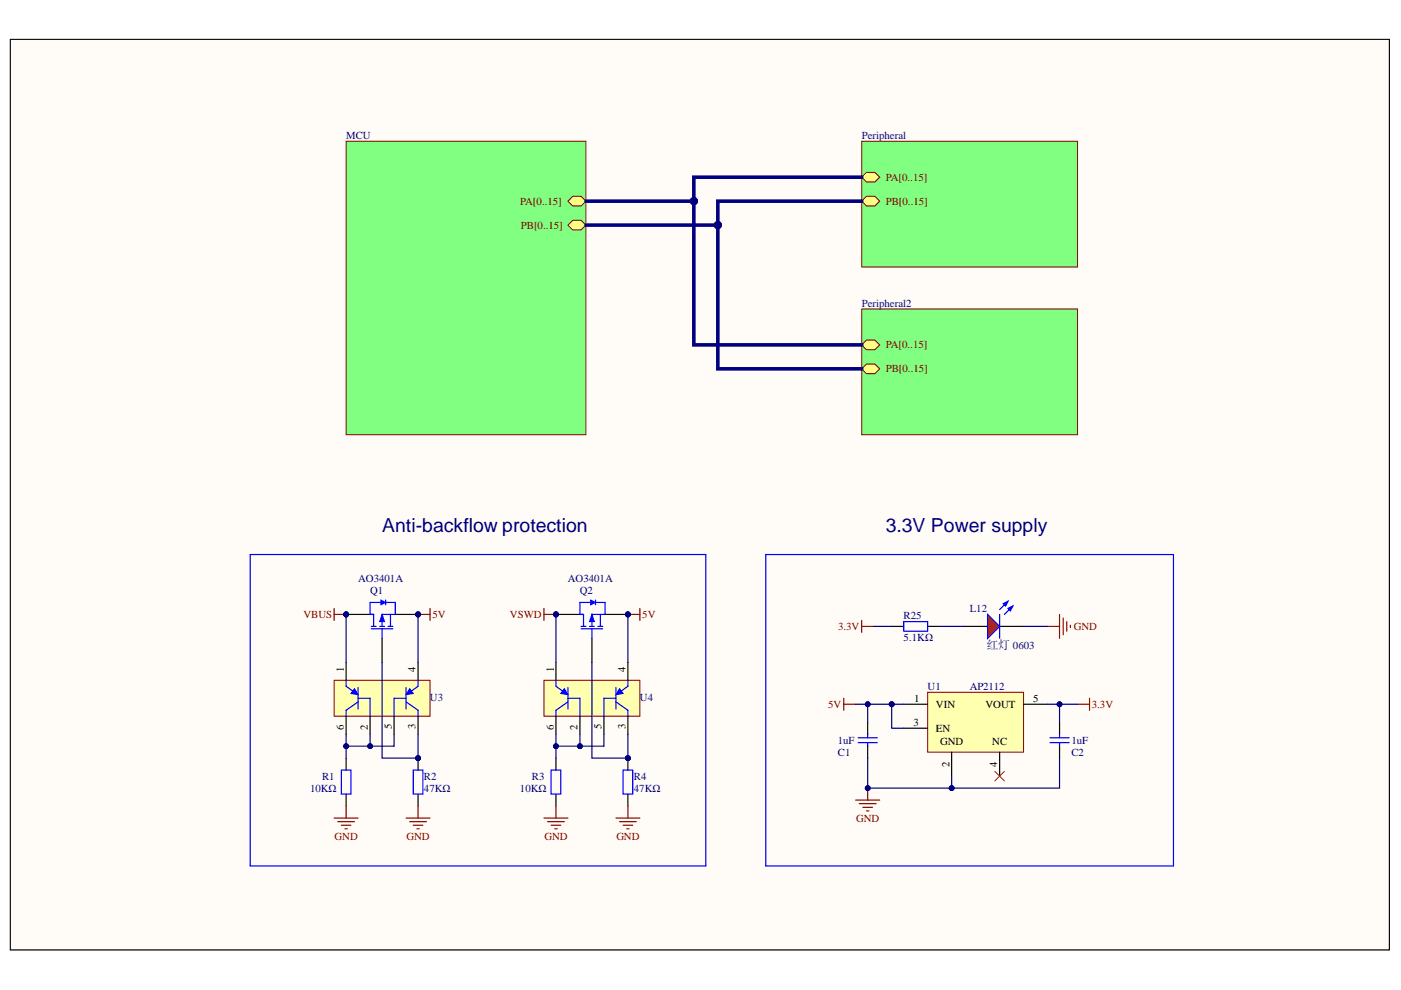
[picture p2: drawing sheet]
<svg xmlns="http://www.w3.org/2000/svg" width="297mm" height="210mm" viewBox="0 0 297 210" stroke-linecap="round" stroke-linejoin="round" font-family="sans-serif">
<defs><g id="words">
<g font-size="4.1" fill="#000080">
<text x="81" y="112.9">Anti-backflow protection</text>
<text x="187.8" y="112.9">3.3V Power supply</text>
</g>
<text font-size="2.5" fill="#000080" x="209.1" y="137.6">红灯 0603</text>
<g font-size="2.3" fill="#000080">
<text x="73.4" y="29.4">MCU</text>
<text x="182.7" y="29.4">Peripheral</text>
<text x="182.7" y="65">Peripheral2</text>
<text x="75.9" y="123.4">AO3401A</text>
<text x="78.5" y="125.9">Q1</text>
<text x="120.4" y="123.4">AO3401A</text>
<text x="122.9" y="125.9">Q2</text>
<text x="191.6" y="131.3">R25</text>
<text x="205.6" y="129.7">L12</text>
<text x="191.6" y="135.8">5.1KΩ</text>
<text x="91.2" y="148.6">U3</text>
<text x="135.7" y="148.6">U4</text>
<text x="196.7" y="146.3">U1</text>
<text x="205.6" y="146.3">AP2112</text>
<text x="177.6" y="160.2">C1</text>
<text x="177.6" y="157.7">1uF</text>
<text x="227.2" y="160.2">C2</text>
<text x="227.2" y="157.7">1uF</text>
<text x="65.7" y="167.8">10KΩ</text>
<text x="68.3" y="165.3">R1</text>
<text x="89.9" y="165.3">R2</text>
<text x="89.9" y="167.8">47KΩ</text>
<text x="110.2" y="167.8">10KΩ</text>
<text x="112.8" y="165.3">R3</text>
<text x="134.4" y="165.3">R4</text>
<text x="134.4" y="167.8">47KΩ</text>
</g>
<g font-size="2.3" fill="#800000">
<text x="187.8" y="38.3">PA[0..15]</text>
<text x="110.3" y="43.4">PA[0..15]</text>
<text x="187.8" y="43.4">PB[0..15]</text>
<text x="110.4" y="48.5">PB[0..15]</text>
<text x="187.8" y="73.9">PA[0..15]</text>
<text x="187.8" y="78.9">PB[0..15]</text>
<text x="64.3" y="131">VBUS</text>
<text x="91.7" y="131">5V</text>
<text x="108.1" y="131">VSWD</text>
<text x="136.2" y="131">5V</text>
<text x="177.7" y="133.6">3.3V</text>
<text x="227.7" y="133.6">GND</text>
<text x="175.6" y="150.1">5V</text>
<text x="231.5" y="150.1">3.3V</text>
<text x="70.9" y="178">GND</text>
<text x="86.2" y="178">GND</text>
<text x="115.4" y="178">GND</text>
<text x="130.7" y="178">GND</text>
<text x="181.5" y="174.2">GND</text>
</g>
<g font-size="2.3">
<text x="72.9" y="142.5" transform="rotate(-90 72.9 142.5)">1</text>
<text x="88.1" y="142.5" transform="rotate(-90 88.1 142.5)">4</text>
<text x="117.4" y="142.5" transform="rotate(-90 117.4 142.5)">1</text>
<text x="132.6" y="142.5" transform="rotate(-90 132.6 142.5)">4</text>
<text x="193.8" y="148.8">1</text>
<text x="219" y="148.8">5</text>
<text x="72.9" y="154.7" transform="rotate(-90 72.9 154.7)">6</text>
<text x="78" y="154.7" transform="rotate(-90 78 154.7)">2</text>
<text x="83" y="154.6" transform="rotate(-90 83 154.6)">5</text>
<text x="88.1" y="154.6" transform="rotate(-90 88.1 154.6)">3</text>
<text x="117.4" y="154.7" transform="rotate(-90 117.4 154.7)">6</text>
<text x="122.5" y="154.7" transform="rotate(-90 122.5 154.7)">2</text>
<text x="127.5" y="154.6" transform="rotate(-90 127.5 154.6)">5</text>
<text x="132.6" y="154.6" transform="rotate(-90 132.6 154.6)">3</text>
<text x="193.7" y="153.9">3</text>
<text x="198.4" y="150.1">VIN</text>
<text x="198.4" y="155.1">EN</text>
<text x="208.9" y="150.1">VOUT</text>
<text x="199.3" y="157.9">GND</text>
<text x="210.4" y="157.9">NC</text>
<text x="201.3" y="162.5" transform="rotate(-90 201.3 162.5)">2</text>
<text x="211.4" y="162.6" transform="rotate(-90 211.4 162.6)">4</text>
</g>
</g></defs>
<path d="M2.2 8.4h292.4v193h-292.4z" fill-rule="evenodd" fill="#fffcf8"/>
<path d="M2.2 8.4h292.4v193h-292.4z" fill="none" stroke="#000" stroke-width=".21"/>
<path d="M2.2 8.4h292.4v193h-292.4z" fill-rule="evenodd" fill="#fffcf8"/>
<path d="M2.2 8.4h292.4v193h-292.4z" fill="none" stroke="#000" stroke-width=".21"/>
<path d="M73.4 29.9h50.8v62.3h-50.8z" fill-rule="evenodd" fill="#80ff80"/>
<path d="M73.4 29.9h50.8v62.3h-50.8z" fill="none" stroke="#800000" stroke-width=".21"/>
<path d="M121.4 41.6h1.8l1 1-1 1.1h-1.8l-1-1.1z" fill-rule="evenodd" fill="#ffff80"/>
<path d="M121.4 41.6h1.8l1 1-1 1.1h-1.8l-1-1.1z" fill="none" stroke="#800000" stroke-width=".21"/>
<path d="M120.4 47.7l1-1h1.8l1 1-1 1h-1.8z" fill-rule="evenodd" fill="#ffff80"/>
<path d="M120.4 47.7l1-1h1.8l1 1-1 1h-1.8z" fill="none" stroke="#800000" stroke-width=".21"/>
<path d="M182.7 30h45.8v26.6h-45.8z" fill-rule="evenodd" fill="#80ff80"/>
<path d="M182.7 30h45.8v26.6h-45.8z" fill="none" stroke="#800000" stroke-width=".21"/>
<path d="M182.7 37.6l1-1h1.8l1 1-1 1h-1.8z" fill-rule="evenodd" fill="#ffff80"/>
<path d="M182.7 37.6l1-1h1.8l1 1-1 1h-1.8z" fill="none" stroke="#800000" stroke-width=".21"/>
<path d="M183.7 41.6h1.8l1 1.1-1 1h-1.8l-1-1z" fill-rule="evenodd" fill="#ffff80"/>
<path d="M183.7 41.6h1.8l1 1.1-1 1h-1.8l-1-1z" fill="none" stroke="#800000" stroke-width=".21"/>
<path d="M181.4 169.6h5.1M182.2 170.4h3.6M183 171.2h2M183.7 171.9h.5M184 167.1v2.5" fill="none" stroke="#800000" stroke-width=".25"/>
<circle cx="184" cy="167.1" r=".51" fill="#000080"/>
<circle cx="184" cy="167.1" r=".51" fill="none" stroke="#000080" stroke-width=".21"/>
<path d="M184 153.1v2.6M184 158.2v2.5" fill="none" stroke="#000" stroke-width=".25"/>
<path d="M181.9 156.4h4.1M181.9 157.5h4.1M184 155.7v.7M184 157.5v.7" fill="none" stroke="#00f" stroke-width=".25"/>
<path d="M196.7 146.8h20.3v12.7h-20.3z" fill-rule="evenodd" fill="#ffffb0"/>
<path d="M196.7 146.8h20.3v12.7h-20.3z" fill="none" stroke="#800000" stroke-width=".21"/>
<path d="M191.6 149.3h5.1M191.6 154.4h5.1M201.8 159.5v5.1M211.9 159.5v5.1M217 149.3h5.1M224.6 153.1v2.6M224.6 158.2v2.5" fill="none" stroke="#000" stroke-width=".25"/>
<path d="M178.9 148v2.6M178.9 149.3h2.5M228.5 149.3h2.5M231 148v2.6" fill="none" stroke="#800000" stroke-width=".25"/>
<path d="M222.6 156.4h4.1M222.6 157.5h4.1M224.6 155.7v.7M224.6 157.5v.7" fill="none" stroke="#00f" stroke-width=".25"/>
<path d="M210.9 163.5l2.1 2.1M213 163.5l-2.1 2.1" fill="none" stroke="#f00" stroke-width=".21"/>
<path d="M182.7 65.5h45.8v26.7h-45.8z" fill-rule="evenodd" fill="#80ff80"/>
<path d="M182.7 65.5h45.8v26.7h-45.8z" fill="none" stroke="#800000" stroke-width=".21"/>
<path d="M182.7 73.1l1-1h1.8l1 1-1 1h-1.8z" fill-rule="evenodd" fill="#ffff80"/>
<path d="M182.7 73.1l1-1h1.8l1 1-1 1h-1.8z" fill="none" stroke="#800000" stroke-width=".21"/>
<path d="M182.7 78.2l1-1h1.8l1 1-1 1h-1.8z" fill-rule="evenodd" fill="#ffff80"/>
<path d="M182.7 78.2l1-1h1.8l1 1-1 1h-1.8z" fill="none" stroke="#800000" stroke-width=".21"/>
<path d="M70.8 129v2.5M70.8 130.3h2.6" fill="none" stroke="#800000" stroke-width=".25"/>
<circle cx="73.4" cy="130.3" r=".51" fill="#000080"/>
<circle cx="73.4" cy="130.3" r=".51" fill="none" stroke="#000080" stroke-width=".21"/>
<path d="M115.3 129v2.5M115.3 130.3h2.6" fill="none" stroke="#800000" stroke-width=".25"/>
<circle cx="117.9" cy="130.3" r=".51" fill="#000080"/>
<circle cx="117.9" cy="130.3" r=".51" fill="none" stroke="#000080" stroke-width=".21"/>
<path d="M133.1 130.3h2.6M135.7 129v2.5" fill="none" stroke="#800000" stroke-width=".25"/>
<circle cx="133.1" cy="130.3" r=".51" fill="#000080"/>
<circle cx="133.1" cy="130.3" r=".51" fill="none" stroke="#000080" stroke-width=".21"/>
<circle cx="117.9" cy="130.3" r=".51" fill="#000080"/>
<circle cx="117.9" cy="130.3" r=".51" fill="none" stroke="#000080" stroke-width=".21"/>
<circle cx="133.1" cy="130.3" r=".51" fill="#000080"/>
<circle cx="133.1" cy="130.3" r=".51" fill="none" stroke="#000080" stroke-width=".21"/>
<path d="M117.9 130.3h5.1" fill="none" stroke="#000" stroke-width=".25"/>
<circle cx="117.9" cy="130.3" r=".51" fill="#000080"/>
<circle cx="117.9" cy="130.3" r=".51" fill="none" stroke="#000080" stroke-width=".21"/>
<path d="M125.5 135.3v5.1M128 130.3h5.1" fill="none" stroke="#000" stroke-width=".25"/>
<circle cx="133.1" cy="130.3" r=".51" fill="#000080"/>
<circle cx="133.1" cy="130.3" r=".51" fill="none" stroke="#000080" stroke-width=".21"/>
<path d="M123.2 133.3h4.6M123.2 132.8h1M123.7 130.3v2.5M125 132.8h1M125.5 133.3v2M126.8 132.8h1M127.3 130.3v2.5M128 130.3h-2.5v2.5" fill="none" stroke="#00f" stroke-width=".25"/>
<path d="M125.5 130.3l.5 1.5h-1z" fill="#00f"/>
<path d="M125.5 130.3l.5 1.5h-1z" fill="none" stroke="#00f" stroke-width=".21"/>
<path d="M123 130.3h.7" fill="none" stroke="#00f" stroke-width=".25"/>
<path d="M125.2 127.2l1.1 .5-1.1 .5z" fill="#00f"/>
<path d="M125.2 127.2l1.1 .5-1.1 .5z" fill="none" stroke="#00f" stroke-width=".21"/>
<path d="M125.2 127.7h-2.2v2.6M126.3 127.2v1M126.3 127.7h2v2.6" fill="none" stroke="#00f" stroke-width=".25"/>
<path d="M115.3 144.2h20.4v7.7h-20.4z" fill-rule="evenodd" fill="#ffffb0"/>
<path d="M115.3 144.2h20.4v7.7h-20.4z" fill="none" stroke="#800000" stroke-width=".21"/>
<path d="M117.9 140.4v3.8M123 151.9v3.8" fill="none" stroke="#000" stroke-width=".25"/>
<path d="M130.6 145.8v4.5M130.6 148.8l2.5 1.8M133.1 145.5l-1.8 1.3" fill="none" stroke="#00f" stroke-width=".25"/>
<path d="M131.3 146l.8 1-1.5 .3z" fill="#00f"/>
<path d="M131.3 146l.8 1-1.5 .3z" fill="none" stroke="#00f" stroke-width=".21"/>
<path d="M117.9 151.9v3.8M128 151.9v3.8M133.1 140.4v3.8M133.1 151.9v3.8" fill="none" stroke="#000" stroke-width=".25"/>
<path d="M117.9 145.5l1.8 1.3M120.4 145.8v4.5M120.4 148.8l-2.5 1.8" fill="none" stroke="#00f" stroke-width=".25"/>
<path d="M119.7 146l.7 1.3-1.5-.3z" fill="#00f"/>
<path d="M119.7 146l.7 1.3-1.5-.3z" fill="none" stroke="#00f" stroke-width=".21"/>
<path d="M117.9 144.2v1.3M117.9 150.6v1.3M120.4 148h2.6v3.9M130.6 148h-2.6v3.9M133.1 144.2v1.3M133.1 150.6v1.3M116.9 163.3h2v5.1h-2z" fill="none" stroke="#00f" stroke-width=".25"/>
<path d="M117.9 160.7v2.6M117.9 168.4v2.5" fill="none" stroke="#000" stroke-width=".25"/>
<circle cx="133.1" cy="160.7" r=".51" fill="#000080"/>
<circle cx="133.1" cy="160.7" r=".51" fill="none" stroke="#000080" stroke-width=".21"/>
<path d="M133.1 160.7v2.6" fill="none" stroke="#000" stroke-width=".25"/>
<circle cx="133.1" cy="160.7" r=".51" fill="#000080"/>
<circle cx="133.1" cy="160.7" r=".51" fill="none" stroke="#000080" stroke-width=".21"/>
<path d="M133.1 168.4v2.5" fill="none" stroke="#000" stroke-width=".25"/>
<path d="M132.1 163.3h2v5.1h-2z" fill="none" stroke="#00f" stroke-width=".25"/>
<path d="M115.3 173.5h5.1M116.1 174.2h3.6M116.9 175h2M117.6 175.7h.5M117.9 170.9v2.6M130.6 173.5h5.1M131.4 174.2h3.5M132.1 175h2M132.9 175.7h.5M133.1 170.9v2.6" fill="none" stroke="#800000" stroke-width=".25"/>
<circle cx="73.4" cy="130.3" r=".51" fill="#000080"/>
<circle cx="73.4" cy="130.3" r=".51" fill="none" stroke="#000080" stroke-width=".21"/>
<circle cx="88.6" cy="130.3" r=".51" fill="#000080"/>
<circle cx="88.6" cy="130.3" r=".51" fill="none" stroke="#000080" stroke-width=".21"/>
<path d="M73.4 130.3h5.1" fill="none" stroke="#000" stroke-width=".25"/>
<circle cx="73.4" cy="130.3" r=".51" fill="#000080"/>
<circle cx="73.4" cy="130.3" r=".51" fill="none" stroke="#000080" stroke-width=".21"/>
<path d="M81 135.3v5.1M83.6 130.3h5" fill="none" stroke="#000" stroke-width=".25"/>
<circle cx="88.6" cy="130.3" r=".51" fill="#000080"/>
<circle cx="88.6" cy="130.3" r=".51" fill="none" stroke="#000080" stroke-width=".21"/>
<path d="M78.7 133.3h4.6M78.7 132.8h1M79.2 130.3v2.5M80.5 132.8h1M81 133.3v2M82.3 132.8h1M82.8 130.3v2.5M83.6 130.3h-2.6v2.5" fill="none" stroke="#00f" stroke-width=".25"/>
<path d="M81 130.3l.5 1.5h-1z" fill="#00f"/>
<path d="M81 130.3l.5 1.5h-1z" fill="none" stroke="#00f" stroke-width=".21"/>
<path d="M78.5 130.3h.7" fill="none" stroke="#00f" stroke-width=".25"/>
<path d="M80.8 127.2l1 .5-1 .5z" fill="#00f"/>
<path d="M80.8 127.2l1 .5-1 .5z" fill="none" stroke="#00f" stroke-width=".21"/>
<path d="M80.8 127.7h-2.3v2.6M81.8 127.2v1M81.8 127.7h2v2.6" fill="none" stroke="#00f" stroke-width=".25"/>
<path d="M88.6 130.3h2.6M91.2 129v2.5" fill="none" stroke="#800000" stroke-width=".25"/>
<circle cx="88.6" cy="130.3" r=".51" fill="#000080"/>
<circle cx="88.6" cy="130.3" r=".51" fill="none" stroke="#000080" stroke-width=".21"/>
<path d="M70.8 144.2h20.4v7.7h-20.4z" fill-rule="evenodd" fill="#ffffb0"/>
<path d="M70.8 144.2h20.4v7.7h-20.4z" fill="none" stroke="#800000" stroke-width=".21"/>
<path d="M73.4 140.4v3.8M78.5 151.9v3.8" fill="none" stroke="#000" stroke-width=".25"/>
<path d="M86.1 145.8v4.5M86.1 148.8l2.5 1.8M88.6 145.5l-1.7 1.3" fill="none" stroke="#00f" stroke-width=".25"/>
<path d="M86.9 146l.7 1-1.5 .3z" fill="#00f"/>
<path d="M86.9 146l.7 1-1.5 .3z" fill="none" stroke="#00f" stroke-width=".21"/>
<path d="M73.4 151.9v3.8M83.6 151.9v3.8M88.6 140.4v3.8M88.6 151.9v3.8" fill="none" stroke="#000" stroke-width=".25"/>
<path d="M73.4 145.5l1.8 1.3M75.9 145.8v4.5M75.9 148.8l-2.5 1.8" fill="none" stroke="#00f" stroke-width=".25"/>
<path d="M75.2 146l.7 1.3-1.5-.3z" fill="#00f"/>
<path d="M75.2 146l.7 1.3-1.5-.3z" fill="none" stroke="#00f" stroke-width=".21"/>
<path d="M73.4 144.2v1.3M73.4 150.6v1.3M75.9 148h2.6v3.9M86.1 148h-2.5v3.9M88.6 144.2v1.3M88.6 150.6v1.3M72.4 163.3h2v5.1h-2z" fill="none" stroke="#00f" stroke-width=".25"/>
<path d="M73.4 160.7v2.6M73.4 168.4v2.5" fill="none" stroke="#000" stroke-width=".25"/>
<circle cx="88.6" cy="160.7" r=".51" fill="#000080"/>
<circle cx="88.6" cy="160.7" r=".51" fill="none" stroke="#000080" stroke-width=".21"/>
<path d="M88.6 160.7v2.6" fill="none" stroke="#000" stroke-width=".25"/>
<circle cx="88.6" cy="160.7" r=".51" fill="#000080"/>
<circle cx="88.6" cy="160.7" r=".51" fill="none" stroke="#000080" stroke-width=".21"/>
<path d="M189.1 132.8h2.5M196.7 132.8h2.5M204.3 132.8h5.1M211.9 132.8h5.1M88.6 168.4v2.5" fill="none" stroke="#000" stroke-width=".25"/>
<path d="M53 117.6h96.6v66h-96.6zM162.4 117.6h86.4v66h-86.4zM191.6 131.8h5.1v2h-5.1zM87.6 163.3h2.1v5.1h-2.1z" fill="none" stroke="#00f" stroke-width=".25"/>
<path d="M182.7 131.5v2.6M182.7 132.8h2.5M70.8 173.5h5.1M71.6 174.2h3.6M72.4 175h2M73.1 175.7h.5M73.4 170.9v2.6M86.1 173.5h5.1M86.9 174.2h3.5M87.6 175h2.1M88.4 175.7h.5M88.6 170.9v2.6" fill="none" stroke="#800000" stroke-width=".25"/>
<path d="M209.4 130.3l2.5 2.5-2.5 2.5z" fill="#f00"/>
<path d="M209.4 130.3l2.5 2.5-2.5 2.5zM213.7 127.5l-1.8 1.8M214.7 128.5l-1.7 1.8" fill="none" stroke="#00f" stroke-width=".25"/>
<path d="M213.7 129l1-.5-.5 1z" fill="#00f"/>
<path d="M213.7 129l1-.5-.5 1z" fill="none" stroke="#00f" stroke-width=".25"/>
<path d="M212.7 128l1-.5-.5 1z" fill="#00f"/>
<path d="M211.9 130.3v5M212.7 128l1-.5-.5 1z" fill="none" stroke="#00f" stroke-width=".25"/>
<path d="M222.1 132.8h2.5M224.6 130.3v5M225.4 131v3.6M226.2 131.8v2M226.9 132.6v.5" fill="none" stroke="#800000" stroke-width=".25"/>
<path d="M189.1 149.3v5.1h2.5" fill="none" stroke="#000080" stroke-width=".25"/>
<circle cx="189.1" cy="149.3" r=".51" fill="#000080"/>
<circle cx="189.1" cy="149.3" r=".51" fill="none" stroke="#000080" stroke-width=".21"/>
<path d="M189.1 149.3h2.5" fill="none" stroke="#000080" stroke-width=".25"/>
<circle cx="189.1" cy="149.3" r=".51" fill="#000080"/>
<circle cx="189.1" cy="149.3" r=".51" fill="none" stroke="#000080" stroke-width=".21"/>
<path d="M184 149.3v3.8" fill="none" stroke="#000080" stroke-width=".25"/>
<circle cx="184" cy="149.3" r=".51" fill="#000080"/>
<circle cx="184" cy="149.3" r=".51" fill="none" stroke="#000080" stroke-width=".21"/>
<path d="M201.8 164.6v2.5" fill="none" stroke="#000080" stroke-width=".25"/>
<circle cx="201.8" cy="167.1" r=".51" fill="#000080"/>
<circle cx="201.8" cy="167.1" r=".51" fill="none" stroke="#000080" stroke-width=".21"/>
<path d="M181.4 149.3h7.7" fill="none" stroke="#000080" stroke-width=".25"/>
<circle cx="189.1" cy="149.3" r=".51" fill="#000080"/>
<circle cx="189.1" cy="149.3" r=".51" fill="none" stroke="#000080" stroke-width=".21"/>
<circle cx="184" cy="149.3" r=".51" fill="#000080"/>
<circle cx="184" cy="149.3" r=".51" fill="none" stroke="#000080" stroke-width=".21"/>
<path d="M184 160.7v6.4h40.6v-6.4" fill="none" stroke="#000080" stroke-width=".25"/>
<circle cx="184" cy="167.1" r=".51" fill="#000080"/>
<circle cx="184" cy="167.1" r=".51" fill="none" stroke="#000080" stroke-width=".21"/>
<circle cx="201.8" cy="167.1" r=".51" fill="#000080"/>
<circle cx="201.8" cy="167.1" r=".51" fill="none" stroke="#000080" stroke-width=".21"/>
<path d="M224.6 149.3v3.8" fill="none" stroke="#000080" stroke-width=".25"/>
<circle cx="224.6" cy="149.3" r=".51" fill="#000080"/>
<circle cx="224.6" cy="149.3" r=".51" fill="none" stroke="#000080" stroke-width=".21"/>
<path d="M222.1 149.3h6.4" fill="none" stroke="#000080" stroke-width=".25"/>
<circle cx="224.6" cy="149.3" r=".51" fill="#000080"/>
<circle cx="224.6" cy="149.3" r=".51" fill="none" stroke="#000080" stroke-width=".21"/>
<path d="M117.9 130.3v10.1" fill="none" stroke="#000080" stroke-width=".25"/>
<circle cx="117.9" cy="130.3" r=".51" fill="#000080"/>
<circle cx="117.9" cy="130.3" r=".51" fill="none" stroke="#000080" stroke-width=".21"/>
<path d="M133.1 130.3v10.1" fill="none" stroke="#000080" stroke-width=".25"/>
<circle cx="133.1" cy="130.3" r=".51" fill="#000080"/>
<circle cx="133.1" cy="130.3" r=".51" fill="none" stroke="#000080" stroke-width=".21"/>
<path d="M125.5 140.4v20.3h7.6v-5" fill="none" stroke="#000080" stroke-width=".25"/>
<circle cx="133.1" cy="160.7" r=".51" fill="#000080"/>
<circle cx="133.1" cy="160.7" r=".51" fill="none" stroke="#000080" stroke-width=".21"/>
<path d="M123 155.7v2.5" fill="none" stroke="#000080" stroke-width=".25"/>
<circle cx="123" cy="158.2" r=".51" fill="#000080"/>
<circle cx="123" cy="158.2" r=".51" fill="none" stroke="#000080" stroke-width=".21"/>
<path d="M73.4 130.3v10.1" fill="none" stroke="#000080" stroke-width=".25"/>
<circle cx="73.4" cy="130.3" r=".51" fill="#000080"/>
<circle cx="73.4" cy="130.3" r=".51" fill="none" stroke="#000080" stroke-width=".21"/>
<path d="M88.6 130.3v10.1" fill="none" stroke="#000080" stroke-width=".25"/>
<circle cx="88.6" cy="130.3" r=".51" fill="#000080"/>
<circle cx="88.6" cy="130.3" r=".51" fill="none" stroke="#000080" stroke-width=".21"/>
<path d="M81 140.4v20.3h7.6v-5" fill="none" stroke="#000080" stroke-width=".25"/>
<circle cx="88.6" cy="160.7" r=".51" fill="#000080"/>
<circle cx="88.6" cy="160.7" r=".51" fill="none" stroke="#000080" stroke-width=".21"/>
<path d="M78.5 155.7v2.5" fill="none" stroke="#000080" stroke-width=".25"/>
<circle cx="78.5" cy="158.2" r=".51" fill="#000080"/>
<circle cx="78.5" cy="158.2" r=".51" fill="none" stroke="#000080" stroke-width=".21"/>
<path d="M128 155.7v2.5h-10.1" fill="none" stroke="#000080" stroke-width=".25"/>
<circle cx="123" cy="158.2" r=".51" fill="#000080"/>
<circle cx="123" cy="158.2" r=".51" fill="none" stroke="#000080" stroke-width=".21"/>
<circle cx="117.9" cy="158.2" r=".51" fill="#000080"/>
<circle cx="117.9" cy="158.2" r=".51" fill="none" stroke="#000080" stroke-width=".21"/>
<path d="M117.9 155.7v5" fill="none" stroke="#000080" stroke-width=".25"/>
<circle cx="117.9" cy="158.2" r=".51" fill="#000080"/>
<circle cx="117.9" cy="158.2" r=".51" fill="none" stroke="#000080" stroke-width=".21"/>
<path d="M83.6 155.7v2.5h-10.2" fill="none" stroke="#000080" stroke-width=".25"/>
<circle cx="78.5" cy="158.2" r=".51" fill="#000080"/>
<circle cx="78.5" cy="158.2" r=".51" fill="none" stroke="#000080" stroke-width=".21"/>
<circle cx="73.4" cy="158.2" r=".51" fill="#000080"/>
<circle cx="73.4" cy="158.2" r=".51" fill="none" stroke="#000080" stroke-width=".21"/>
<path d="M73.4 155.7v5" fill="none" stroke="#000080" stroke-width=".25"/>
<circle cx="73.4" cy="158.2" r=".51" fill="#000080"/>
<circle cx="73.4" cy="158.2" r=".51" fill="none" stroke="#000080" stroke-width=".21"/>
<path d="M185.2 132.8h3.9M199.2 132.8h5.1M217 132.8h5.1" fill="none" stroke="#000080" stroke-width=".25"/>
<path d="M182.7 37.6h-35.6v5.1h-22.9" fill="none" stroke="#000080" stroke-width=".76"/>
<circle cx="147.1" cy="42.6" r=".76" fill="#000080"/>
<circle cx="147.1" cy="42.6" r=".76" fill="none" stroke="#000080" stroke-width=".21"/>
<path d="M182.7 42.7h-30.5v5h-28" fill="none" stroke="#000080" stroke-width=".76"/>
<circle cx="152.2" cy="47.7" r=".76" fill="#000080"/>
<circle cx="152.2" cy="47.7" r=".76" fill="none" stroke="#000080" stroke-width=".21"/>
<path d="M147.1 42.7v30.4h35.6" fill="none" stroke="#000080" stroke-width=".76"/>
<circle cx="147.1" cy="42.6" r=".76" fill="#000080"/>
<circle cx="147.1" cy="42.6" r=".76" fill="none" stroke="#000080" stroke-width=".21"/>
<path d="M152.2 47.7v30.5h30.5" fill="none" stroke="#000080" stroke-width=".76"/>
<circle cx="152.2" cy="47.7" r=".76" fill="#000080"/>
<circle cx="152.2" cy="47.7" r=".76" fill="none" stroke="#000080" stroke-width=".21"/>
<use href="#words"/>
</svg>
